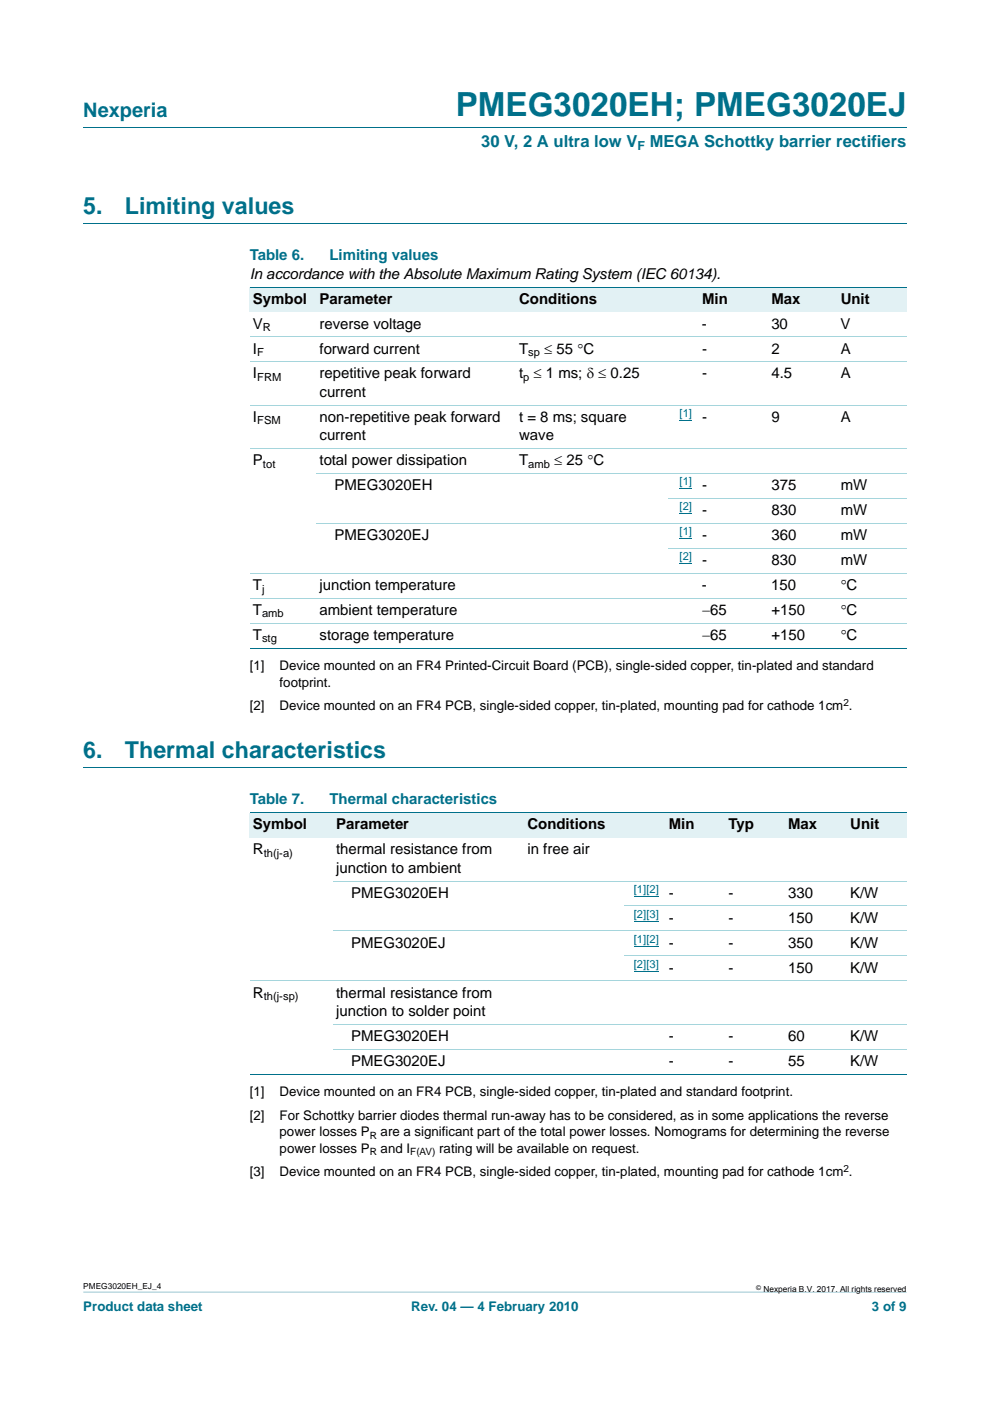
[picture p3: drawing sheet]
<svg xmlns="http://www.w3.org/2000/svg" width="210mm" height="297mm" viewBox="0 0 210 297" stroke-linecap="round" stroke-linejoin="round" font-family="sans-serif">
<defs><g id="words">
<text font-size="7" fill="#00708a" x="96.7" y="24.6">PMEG3020EH; PMEG3020EJ</text>
<g font-size="4.9" fill="#00708a">
<text x="17.7" y="45.4">5.</text>
<text x="26.5" y="45.4">Limiting values</text>
<text x="17.7" y="160.8">6.</text>
<text x="26.5" y="160.8">Thermal characteristics</text>
</g>
<text font-size="4.2" fill="#00708a" x="17.7" y="24.9">Nexperia</text>
<g font-size="3.5" fill="#00708a">
<text x="102" y="31.1">30 V, 2 A ultra low V</text>
<text x="137.8" y="31.1">MEGA Schottky barrier rectifiers</text>
</g>
<g font-size="3.2" fill="#00708a">
<text x="53" y="55.2">Table 6.</text>
<text x="69.9" y="55.2">Limiting values</text>
<text x="53" y="170.6">Table 7.</text>
<text x="69.9" y="170.6">Thermal characteristics</text>
</g>
<g font-size="3.2">
<text x="53" y="59.1">In accordance with the Absolute Maximum Rating System (IEC 60134).</text>
<text x="53.7" y="64.4">Symbol</text>
<text x="67.8" y="64.4">Parameter</text>
<text x="110.1" y="64.4">Conditions</text>
<text x="148.9" y="64.4">Min</text>
<text x="163.6" y="64.4">Max</text>
<text x="178.3" y="64.4">Unit</text>
<text x="53.7" y="69.7">V</text>
<text x="67.8" y="69.7">reverse voltage</text>
<text x="148.9" y="69.7">-</text>
<text x="163.6" y="69.7">30</text>
<text x="178.3" y="69.7">V</text>
<text x="53.7" y="75">I</text>
<text x="67.8" y="75">forward current</text>
<text x="110.1" y="75">T</text>
<text x="115.4" y="75">≤ 55 °C</text>
<text x="148.9" y="75">-</text>
<text x="163.6" y="75">2</text>
<text x="178.3" y="75">A</text>
<text x="53.7" y="80.2">I</text>
<text x="67.8" y="80.2">repetitive peak forward</text>
<text x="110.1" y="80.2">t ≤ 1 ms; δ ≤ 0.25</text>
<text x="148.9" y="80.2">-</text>
<text x="163.6" y="80.2">4.5</text>
<text x="178.3" y="80.2">A</text>
<text x="53.7" y="89.4">I</text>
<text x="67.8" y="84.1">current</text>
<text x="67.8" y="89.4">non-repetitive peak forward</text>
<text x="110.1" y="89.4">t = 8 ms; square</text>
<text x="148.9" y="89.4">-</text>
<text x="163.6" y="89.4">9</text>
<text x="178.3" y="89.4">A</text>
<text x="67.8" y="93.3">current</text>
<text x="110.1" y="93.3">wave</text>
<text x="53.7" y="98.6">P</text>
<text x="67.8" y="98.6">total power dissipation</text>
<text x="110.1" y="98.6">T</text>
<text x="117.5" y="98.6">≤ 25 °C</text>
<text x="71" y="103.9">PMEG3020EH</text>
<text x="148.9" y="103.9">-</text>
<text x="163.6" y="103.9">375</text>
<text x="178.3" y="103.9">mW</text>
<text x="148.9" y="109.2">-</text>
<text x="163.6" y="109.2">830</text>
<text x="178.3" y="109.2">mW</text>
<text x="71" y="114.5">PMEG3020EJ</text>
<text x="148.9" y="114.5">-</text>
<text x="148.9" y="119.8">-</text>
<text x="163.6" y="114.5">360</text>
<text x="163.6" y="119.8">830</text>
<text x="178.3" y="114.5">mW</text>
<text x="178.3" y="119.8">mW</text>
<text x="53.7" y="125.1">T</text>
<text x="67.8" y="125.1">junction temperature</text>
<text x="148.9" y="125.1">-</text>
<text x="163.6" y="125.1">150</text>
<text x="178.3" y="125.1">°C</text>
<text x="53.7" y="130.3">T</text>
<text x="67.8" y="130.3">ambient temperature</text>
<text x="148.9" y="130.3">−65</text>
<text x="163.6" y="130.3">+150</text>
<text x="178.3" y="130.3">°C</text>
<text x="53.7" y="135.6">T</text>
<text x="67.8" y="135.6">storage temperature</text>
<text x="148.9" y="135.6">−65</text>
<text x="163.6" y="135.6">+150</text>
<text x="178.3" y="135.6">°C</text>
<text x="53.7" y="175.9">Symbol</text>
<text x="71.3" y="175.9">Parameter</text>
<text x="111.9" y="175.9">Conditions</text>
<text x="141.9" y="175.9">Min</text>
<text x="154.5" y="175.9">Typ</text>
<text x="167.2" y="175.9">Max</text>
<text x="180.3" y="175.9">Unit</text>
<text x="53.7" y="181.1">R</text>
<text x="71.3" y="181.1">thermal resistance from</text>
<text x="71.3" y="185">junction to ambient</text>
<text x="111.9" y="181.1">in free air</text>
<text x="74.5" y="190.3">PMEG3020EH</text>
<text x="141.9" y="190.3">-</text>
<text x="154.5" y="190.3">-</text>
<text x="167.2" y="190.3">330</text>
<text x="180.3" y="190.3">K/W</text>
<text x="141.9" y="195.6">-</text>
<text x="154.5" y="195.6">-</text>
<text x="167.2" y="195.6">150</text>
<text x="180.3" y="195.6">K/W</text>
<text x="74.5" y="200.9">PMEG3020EJ</text>
<text x="141.9" y="200.9">-</text>
<text x="154.5" y="200.9">-</text>
<text x="167.2" y="200.9">350</text>
<text x="180.3" y="200.9">K/W</text>
<text x="141.9" y="206.2">-</text>
<text x="154.5" y="206.2">-</text>
<text x="167.2" y="206.2">150</text>
<text x="180.3" y="206.2">K/W</text>
<text x="53.7" y="211.5">R</text>
<text x="71.3" y="211.5">thermal resistance from</text>
<text x="71.3" y="215.4">junction to solder point</text>
<text x="74.5" y="220.7">PMEG3020EH</text>
<text x="141.8" y="220.7">-</text>
<text x="154.5" y="220.7">-</text>
<text x="167.2" y="220.7">60</text>
<text x="180.3" y="220.7">K/W</text>
<text x="74.5" y="226">PMEG3020EJ</text>
<text x="141.8" y="226">-</text>
<text x="154.5" y="226">-</text>
<text x="167.2" y="226">55</text>
<text x="180.3" y="226">K/W</text>
</g>
<g font-size="2.8">
<text x="53" y="142.1">[1]</text>
<text x="59.3" y="142.1">Device mounted on an FR4 Printed-Circuit Board (PCB), single-sided copper, tin-plated and standard</text>
<text x="59.3" y="145.6">footprint.</text>
<text x="53" y="150.6">[2]</text>
<text x="59.3" y="150.6">Device mounted on an FR4 PCB, single-sided copper, tin-plated, mounting pad for cathode 1cm .</text>
<text x="53" y="232.4">[1]</text>
<text x="59.3" y="232.4">Device mounted on an FR4 PCB, single-sided copper, tin-plated and standard footprint.</text>
<text x="53" y="237.4">[2]</text>
<text x="59.3" y="237.4">For Schottky barrier diodes thermal run-away has to be considered, as in some applications the reverse</text>
<text x="59.3" y="240.9">power losses P</text>
<text x="59.3" y="244.4">power losses P</text>
<text x="80.7" y="240.9">are a significant part of the total power losses. Nomograms for determining the reverse</text>
<text x="80.7" y="244.4">and I</text>
<text x="93.2" y="244.4">rating will be available on request.</text>
<text x="53" y="249.4">[3]</text>
<text x="59.3" y="249.4">Device mounted on an FR4 PCB, single-sided copper, tin-plated, mounting pad for cathode 1cm .</text>
</g>
<g font-size="2.8" fill="#00708a">
<text x="17.7" y="277.9">Product data sheet</text>
<text x="87.2" y="277.9">Rev. 04 — 4 February 2010</text>
<text x="184.9" y="277.9">3 of 9</text>
</g>
<text font-size="2.6" fill="#00708a" x="135.2" y="31.7">F</text>
<g font-size="2.4">
<text x="55.8" y="70.2">R</text>
<text x="54.5" y="75.5">F</text>
<text x="112" y="75.5">sp</text>
<text x="54.5" y="80.8">FRM</text>
<text x="111" y="80.8">p</text>
<text x="54.5" y="90">FSM</text>
<text x="55.8" y="99.2">tot</text>
<text x="112" y="99.2">amb</text>
<text x="55.6" y="125.6">j</text>
<text x="55.6" y="130.9">amb</text>
<text x="55.6" y="136.2">stg</text>
<text x="55.9" y="181.7">th(j-a)</text>
<text x="55.9" y="212.1">th(j-sp)</text>
</g>
<g font-size="2.4" fill="#00f">
<text x="144.1" y="88.5">[1]</text>
<text x="144.1" y="102.9">[1]</text>
<text x="144.1" y="108.2">[2]</text>
<text x="144.1" y="113.5">[1]</text>
<text x="144.1" y="118.8">[2]</text>
<text x="134.5" y="189.4">[1][2]</text>
<text x="134.5" y="194.7">[2][3]</text>
<text x="134.5" y="200">[1][2]</text>
<text x="134.5" y="205.3">[2][3]</text>
</g>
<g font-size="2.1">
<text x="178.9" y="149.7">2</text>
<text x="78.4" y="241.4">R</text>
<text x="78.4" y="244.9">R</text>
<text x="87" y="244.9">F(AV)</text>
<text x="178.9" y="248.5">2</text>
</g>
<g font-size="1.8">
<text x="17.7" y="273.3">PMEG3020EH_EJ_4</text>
<text x="161.9" y="273.9">Nexperia B.V. 2017. All rights reserved</text>
</g>
<text font-size="1.4" x="160.4" y="273.4">©</text>
</g></defs>
<path d="M17.7 273.9l174.6 .1z" fill="#00708a"/>
<path d="M17.7 27h174.6M17.7 47.4h174.6M17.7 162.8h174.6" fill="none" stroke="#00708a" stroke-width=".21"/>
<g fill="#e2f1f4">
<path d="M53 60.9h14.1v5.2h-14.1z"/>
<path d="M67.1 60.9h42.3v5.2h-42.3z"/>
<path d="M109.4 60.9h32.4v5.2h-32.4z"/>
<path d="M141.8 60.9h21.1v5.2h-21.1z"/>
<path d="M162.9 60.9h14.7v5.2h-14.7z"/>
<path d="M177.6 60.9h14.7v5.2h-14.7z"/>
</g>
<path d="M144.1 89.2h2.7M144.1 103.6h2.7M144.1 108.9h2.7M144.1 114.2h2.7M144.1 119.5h2.7" fill="none" stroke="#00f" stroke-width=".21"/>
<path d="M53 60.9h139.3M53 137.4h139.3" fill="none" stroke="#00708a" stroke-width=".21"/>
<path d="M53 71.4h139.3M53 76.7h139.3M53 85.9h139.3M53 95.1h139.3M67.1 100.4h125.2M67.1 110.9h125.2M141.8 105.6h50.5M141.8 116.2h50.5M53 121.5h139.3M53 126.8h139.3M53 132.1h139.3" fill="none" stroke="#a5d5dc" stroke-width=".21"/>
<g fill="#e2f1f4">
<path d="M53 172.3h17.6v5.3h-17.6z"/>
<path d="M70.6 172.3h40.6v5.3h-40.6z"/>
<path d="M111.2 172.3h21.1v5.3h-21.1z"/>
<path d="M132.3 172.3h21.5v5.3h-21.5z"/>
<path d="M153.8 172.3h12.7v5.3h-12.7z"/>
<path d="M166.5 172.3h13.1v5.3h-13.1z"/>
<path d="M179.6 172.3h12.7v5.3h-12.7z"/>
</g>
<path d="M134.5 190.1h5.2M134.5 195.4h5.2M134.5 200.7h5.2M134.5 206h5.2" fill="none" stroke="#00f" stroke-width=".21"/>
<path d="M53 172.3h139.3M53 227.7h139.3" fill="none" stroke="#00708a" stroke-width=".21"/>
<path d="M70.6 186.8h121.7M70.6 197.4h121.7M132.3 192.1h60M53 208h139.3M70.6 217.1h121.7M132.3 202.7h60M70.6 222.4h121.7" fill="none" stroke="#a5d5dc" stroke-width=".21"/>
<use href="#words"/>
</svg>
